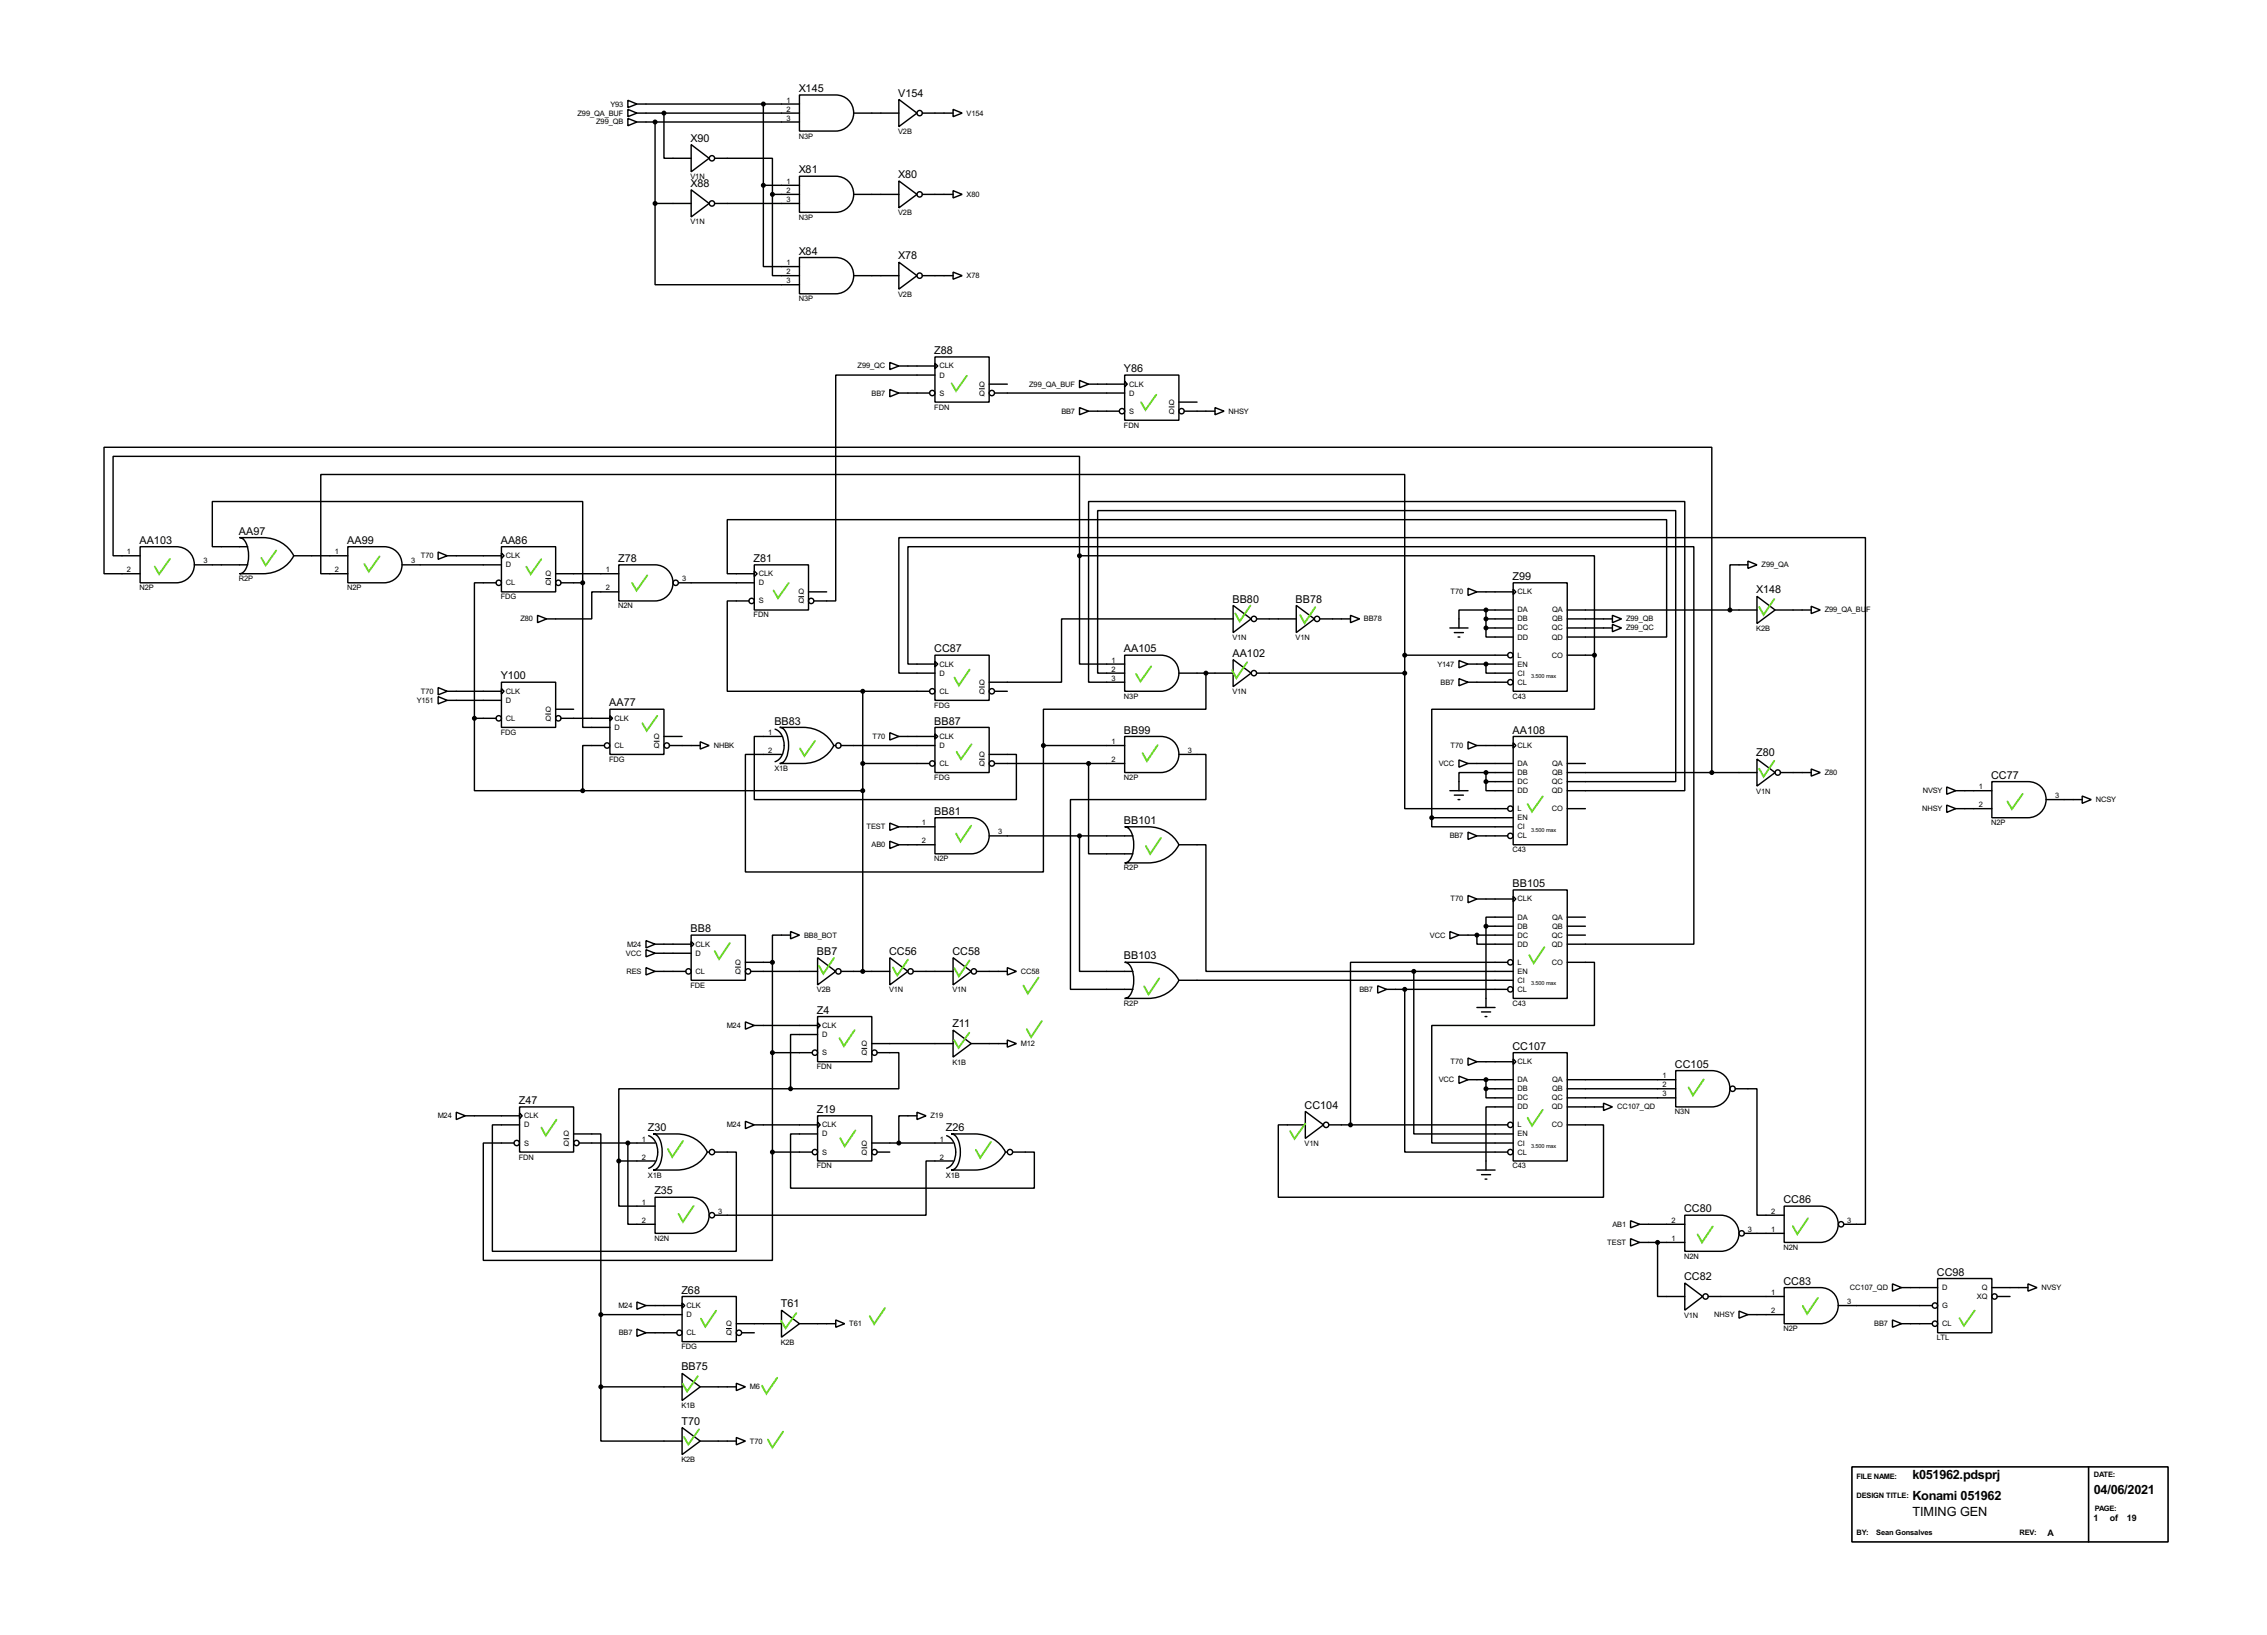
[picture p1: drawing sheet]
<svg xmlns="http://www.w3.org/2000/svg" width="637mm" height="460mm" viewBox="0 0 637 460" stroke-linecap="round" stroke-linejoin="round" font-family="sans-serif">
<defs><g id="words">
<g font-size="4">
<text x="537.7" y="415.9">k051962.pdsprj</text>
<text x="537.8" y="421.8">Konami 051962</text>
<text x="588.8" y="420">04/06/2021</text>
<text x="537.7" y="426.1">TIMING GEN</text>
</g>
<g font-size="3.4">
<text x="224.6" y="25.9">X145</text>
<text x="252.6" y="27.1">V154</text>
<text x="194.2" y="39.8">X90</text>
<text x="194.2" y="52.5">X88</text>
<text x="224.6" y="48.7">X81</text>
<text x="252.6" y="50.1">X80</text>
<text x="224.6" y="71.6">X84</text>
<text x="252.6" y="72.9">X78</text>
<text x="262.7" y="99.6">Z88</text>
<text x="316.1" y="104.7">Y86</text>
<text x="39.2" y="152.9">AA103</text>
<text x="67.2" y="150.4">AA97</text>
<text x="97.6" y="152.9">AA99</text>
<text x="140.8" y="152.9">AA86</text>
<text x="173.8" y="158">Z78</text>
<text x="211.9" y="158">Z81</text>
<text x="425.3" y="163.1">Z99</text>
<text x="493.9" y="166.8">X148</text>
<text x="346.6" y="169.4">BB80</text>
<text x="364.3" y="169.4">BB78</text>
<text x="262.7" y="183.4">CC87</text>
<text x="316.1" y="183.4">AA105</text>
<text x="346.6" y="184.6">AA102</text>
<text x="140.8" y="191">Y100</text>
<text x="171.3" y="198.6">AA77</text>
<text x="217.7" y="203.7">BB83</text>
<text x="262.7" y="203.7">BB87</text>
<text x="316.1" y="206.3">BB99</text>
<text x="425.3" y="206.3">AA108</text>
<text x="493.9" y="212.6">Z80</text>
<text x="559.9" y="219">CC77</text>
<text x="262.7" y="229.1">BB81</text>
<text x="316.1" y="231.7">BB101</text>
<text x="425.3" y="249.4">BB105</text>
<text x="194.2" y="262.1">BB8</text>
<text x="229.7" y="268.4">BB7</text>
<text x="250" y="268.4">CC56</text>
<text x="267.8" y="268.4">CC58</text>
<text x="316.1" y="269.8">BB103</text>
<text x="229.7" y="285">Z4</text>
<text x="267.8" y="288.8">Z11</text>
<text x="425.3" y="295.2">CC107</text>
<text x="471" y="300.2">CC105</text>
<text x="145.9" y="310.4">Z47</text>
<text x="366.9" y="311.6">CC104</text>
<text x="229.7" y="312.9">Z19</text>
<text x="182.2" y="318">Z30</text>
<text x="266" y="318">Z26</text>
<text x="184" y="335.8">Z35</text>
<text x="473.6" y="340.9">CC80</text>
<text x="501.5" y="338.3">CC86</text>
<text x="473.6" y="359.9">CC82</text>
<text x="544.7" y="358.7">CC98</text>
<text x="191.6" y="363.7">Z68</text>
<text x="501.5" y="361.2">CC83</text>
<text x="219.6" y="367.5">T61</text>
<text x="191.6" y="385.3">BB75</text>
<text x="191.6" y="400.5">T70</text>
</g>
<g font-size="2.8">
<text x="575.8" y="431.8">A</text>
<text x="588.7" y="427.8">1</text>
<text x="593.2" y="427.8">of</text>
<text x="598.1" y="427.8">19</text>
</g>
<g font-size="2.3">
<text x="171.7" y="29.9">Y93</text>
<text x="221.2" y="28.9">1</text>
<text x="162.4" y="32.5">Z99_QA_BUF</text>
<text x="167.6" y="35">Z99_QB</text>
<text x="221.2" y="31.4">2</text>
<text x="221.2" y="33.9">3</text>
<text x="271.8" y="32.5">V154</text>
<text x="224.6" y="38.9">N3P</text>
<text x="252.6" y="37.7">V2B</text>
<text x="194.2" y="50.4">V1N</text>
<text x="221.2" y="51.7">1</text>
<text x="221.2" y="54.3">2</text>
<text x="221.2" y="56.8">3</text>
<text x="271.8" y="55.3">X80</text>
<text x="194.2" y="63.1">V1N</text>
<text x="224.6" y="61.8">N3P</text>
<text x="252.6" y="60.5">V2B</text>
<text x="221.2" y="74.5">1</text>
<text x="221.2" y="77.1">2</text>
<text x="221.2" y="79.7">3</text>
<text x="252.6" y="83.4">V2B</text>
<text x="271.8" y="78.2">X78</text>
<text x="224.6" y="84.7">N3P</text>
<text x="241.2" y="103.6">Z99_QC</text>
<text x="264.2" y="103.6">CLK</text>
<text x="264.2" y="106.1">D</text>
<text x="245.1" y="111.2">BB7</text>
<text x="264.2" y="111.2">S</text>
<text x="275.3" y="108.7">Q</text>
<text x="275.3" y="111.2">Q</text>
<text x="289.4" y="108.7">Z99_QA_BUF</text>
<text x="317.5" y="108.7">CLK</text>
<text x="317.5" y="111.2">D</text>
<text x="328.7" y="113.7">Q</text>
<text x="262.7" y="115.1">FDN</text>
<text x="298.4" y="116.3">BB7</text>
<text x="317.5" y="116.3">S</text>
<text x="328.7" y="116.3">Q</text>
<text x="345.4" y="116.3">NHSY</text>
<text x="316.1" y="120.2">FDN</text>
<text x="35.7" y="155.8">1</text>
<text x="94.2" y="155.8">1</text>
<text x="35.7" y="160.9">2</text>
<text x="57.2" y="158.4">3</text>
<text x="94.2" y="160.9">2</text>
<text x="115.6" y="158.4">3</text>
<text x="118.3" y="156.9">T70</text>
<text x="142.2" y="156.9">CLK</text>
<text x="142.2" y="159.5">D</text>
<text x="153.3" y="162">Q</text>
<text x="170.4" y="160.9">1</text>
<text x="213.4" y="162">CLK</text>
<text x="495.3" y="159.5">Z99_QA</text>
<text x="39.2" y="165.9">N2P</text>
<text x="67.2" y="163.4">R2P</text>
<text x="97.6" y="165.9">N2P</text>
<text x="142.2" y="164.5">CL</text>
<text x="153.3" y="164.5">Q</text>
<text x="170.4" y="166">2</text>
<text x="191.8" y="163.4">3</text>
<text x="213.4" y="164.5">D</text>
<text x="224.5" y="167.1">Q</text>
<text x="407.9" y="167.1">T70</text>
<text x="426.8" y="167.1">CLK</text>
<text x="140.8" y="168.5">FDG</text>
<text x="173.8" y="171">N2N</text>
<text x="211.9" y="173.6">FDN</text>
<text x="213.4" y="169.6">S</text>
<text x="224.5" y="169.6">Q</text>
<text x="426.8" y="172.2">DA</text>
<text x="436.5" y="172.2">QA</text>
<text x="513.1" y="172.2">Z99_QA_BUF</text>
<text x="146.4" y="174.7">Z80</text>
<text x="346.6" y="179.9">V1N</text>
<text x="364.3" y="179.9">V1N</text>
<text x="383.5" y="174.7">BB78</text>
<text x="426.8" y="174.7">DB</text>
<text x="426.8" y="177.2">DC</text>
<text x="426.8" y="179.8">DD</text>
<text x="436.3" y="177.2">QC</text>
<text x="436.3" y="179.8">QD</text>
<text x="436.5" y="174.7">QB</text>
<text x="457.2" y="174.7">Z99_QB</text>
<text x="457.2" y="177.2">Z99_QC</text>
<text x="493.9" y="177.4">K2B</text>
<text x="426.8" y="184.9">L</text>
<text x="436.3" y="184.9">CO</text>
<text x="264.2" y="187.4">CLK</text>
<text x="264.2" y="189.9">D</text>
<text x="312.6" y="186.3">1</text>
<text x="312.6" y="188.8">2</text>
<text x="312.6" y="191.4">3</text>
<text x="404.2" y="187.4">Y147</text>
<text x="426.8" y="187.4">EN</text>
<text x="426.8" y="189.9">CI</text>
<text x="117.2" y="197.6">Y151</text>
<text x="118.3" y="195">T70</text>
<text x="142.2" y="195">CLK</text>
<text x="142.2" y="197.6">D</text>
<text x="264.2" y="195">CL</text>
<text x="275.3" y="192.5">Q</text>
<text x="275.3" y="195">Q</text>
<text x="316.1" y="196.4">N3P</text>
<text x="346.6" y="195.1">V1N</text>
<text x="405.1" y="192.5">BB7</text>
<text x="425.3" y="196.4">C43</text>
<text x="426.8" y="192.5">CL</text>
<text x="142.2" y="202.6">CL</text>
<text x="153.3" y="200.1">Q</text>
<text x="153.3" y="202.6">Q</text>
<text x="172.7" y="202.6">CLK</text>
<text x="262.7" y="199">FDG</text>
<text x="140.8" y="206.6">FDG</text>
<text x="172.7" y="205.2">D</text>
<text x="183.8" y="207.7">Q</text>
<text x="216" y="206.6">1</text>
<text x="245.3" y="207.7">T70</text>
<text x="264.2" y="207.7">CLK</text>
<text x="312.6" y="209.2">1</text>
<text x="171.3" y="214.2">FDG</text>
<text x="172.7" y="210.3">CL</text>
<text x="183.8" y="210.3">Q</text>
<text x="200.7" y="210.3">NHBK</text>
<text x="216" y="211.7">2</text>
<text x="264.2" y="210.3">D</text>
<text x="264.2" y="215.3">CL</text>
<text x="275.3" y="212.8">Q</text>
<text x="275.3" y="215.3">Q</text>
<text x="312.6" y="214.2">2</text>
<text x="334.1" y="211.7">3</text>
<text x="404.6" y="215.3">VCC</text>
<text x="407.9" y="210.3">T70</text>
<text x="426.8" y="210.3">CLK</text>
<text x="426.8" y="215.3">DA</text>
<text x="436.5" y="215.3">QA</text>
<text x="217.7" y="216.7">X1B</text>
<text x="262.7" y="219.3">FDG</text>
<text x="316.1" y="219.3">N2P</text>
<text x="426.8" y="217.9">DB</text>
<text x="426.8" y="220.4">DC</text>
<text x="436.3" y="220.4">QC</text>
<text x="436.5" y="217.9">QB</text>
<text x="513.1" y="217.9">Z80</text>
<text x="556.4" y="221.9">1</text>
<text x="426.8" y="223">DD</text>
<text x="436.3" y="223">QD</text>
<text x="493.9" y="223.1">V1N</text>
<text x="540.6" y="223">NVSY</text>
<text x="556.4" y="226.9">2</text>
<text x="577.9" y="224.4">3</text>
<text x="589.3" y="225.5">NCSY</text>
<text x="243.6" y="233.1">TEST</text>
<text x="259.3" y="232">1</text>
<text x="426.8" y="230.6">EN</text>
<text x="426.8" y="233.1">CI</text>
<text x="426.8" y="228">L</text>
<text x="436.3" y="228">CO</text>
<text x="540.5" y="228">NHSY</text>
<text x="559.9" y="232">N2P</text>
<text x="245.1" y="238.2">AB0</text>
<text x="259.3" y="237.1">2</text>
<text x="280.7" y="234.6">3</text>
<text x="407.7" y="235.7">BB7</text>
<text x="425.3" y="239.6">C43</text>
<text x="426.8" y="235.7">CL</text>
<text x="262.7" y="242.1">N2P</text>
<text x="316.1" y="244.7">R2P</text>
<text x="407.9" y="253.4">T70</text>
<text x="426.8" y="253.4">CLK</text>
<text x="226.1" y="263.6">BB8_BOT</text>
<text x="402.1" y="263.6">VCC</text>
<text x="426.8" y="258.5">DA</text>
<text x="426.8" y="261.1">DB</text>
<text x="426.8" y="263.6">DC</text>
<text x="436.3" y="263.6">QC</text>
<text x="436.5" y="258.5">QA</text>
<text x="436.5" y="261.1">QB</text>
<text x="176" y="268.7">VCC</text>
<text x="176.4" y="266.1">M24</text>
<text x="195.6" y="266.1">CLK</text>
<text x="195.6" y="268.7">D</text>
<text x="426.8" y="266.1">DD</text>
<text x="436.3" y="266.1">QD</text>
<text x="176.1" y="273.8">RES</text>
<text x="195.6" y="273.8">CL</text>
<text x="206.7" y="271.2">Q</text>
<text x="206.7" y="273.8">Q</text>
<text x="287" y="273.8">CC58</text>
<text x="426.8" y="273.8">EN</text>
<text x="426.8" y="271.2">L</text>
<text x="436.3" y="271.2">CO</text>
<text x="194.2" y="277.7">FDE</text>
<text x="229.7" y="279">V2B</text>
<text x="250" y="279">V1N</text>
<text x="267.8" y="279">V1N</text>
<text x="382.3" y="278.8">BB7</text>
<text x="426.8" y="276.3">CI</text>
<text x="426.8" y="278.8">CL</text>
<text x="316.1" y="282.8">R2P</text>
<text x="425.3" y="282.8">C43</text>
<text x="204.3" y="289">M24</text>
<text x="231.1" y="289">CLK</text>
<text x="231.1" y="291.5">D</text>
<text x="231.1" y="296.6">S</text>
<text x="242.2" y="294.1">Q</text>
<text x="242.2" y="296.6">Q</text>
<text x="267.8" y="299.3">K1B</text>
<text x="287" y="294.1">M12</text>
<text x="407.9" y="299.2">T70</text>
<text x="426.8" y="299.2">CLK</text>
<text x="229.7" y="300.6">FDN</text>
<text x="404.6" y="304.2">VCC</text>
<text x="426.8" y="304.2">DA</text>
<text x="436.5" y="304.2">QA</text>
<text x="467.5" y="303.1">1</text>
<text x="467.5" y="305.7">2</text>
<text x="426.8" y="306.8">DB</text>
<text x="426.8" y="309.3">DC</text>
<text x="426.8" y="311.9">DD</text>
<text x="436.3" y="309.3">QC</text>
<text x="436.3" y="311.9">QD</text>
<text x="436.5" y="306.8">QB</text>
<text x="454.7" y="311.9">CC107_QD</text>
<text x="467.5" y="308.2">3</text>
<text x="123.1" y="314.4">M24</text>
<text x="147.3" y="314.4">CLK</text>
<text x="147.3" y="316.9">D</text>
<text x="204.3" y="316.9">M24</text>
<text x="231.1" y="316.9">CLK</text>
<text x="261.6" y="314.4">Z19</text>
<text x="426.8" y="316.9">L</text>
<text x="436.3" y="316.9">CO</text>
<text x="471" y="313.3">N3N</text>
<text x="147.3" y="322">S</text>
<text x="158.4" y="319.5">Q</text>
<text x="158.4" y="322">Q</text>
<text x="180.5" y="320.9">1</text>
<text x="231.1" y="319.5">D</text>
<text x="242.2" y="322">Q</text>
<text x="264.3" y="320.9">1</text>
<text x="366.9" y="322.1">V1N</text>
<text x="426.8" y="319.5">EN</text>
<text x="426.8" y="322">CI</text>
<text x="145.9" y="326">FDN</text>
<text x="180.5" y="326">2</text>
<text x="229.7" y="328.5">FDN</text>
<text x="231.1" y="324.6">S</text>
<text x="242.2" y="324.6">Q</text>
<text x="264.3" y="326">2</text>
<text x="425.3" y="328.5">C43</text>
<text x="426.8" y="324.6">CL</text>
<text x="182.2" y="331">X1B</text>
<text x="266" y="331">X1B</text>
<text x="180.5" y="338.7">1</text>
<text x="202" y="341.2">3</text>
<text x="498" y="341.2">2</text>
<text x="180.5" y="343.8">2</text>
<text x="453.4" y="344.9">AB1</text>
<text x="470" y="343.8">2</text>
<text x="491.5" y="346.3">3</text>
<text x="498" y="346.3">1</text>
<text x="519.4" y="343.8">3</text>
<text x="184" y="348.8">N2N</text>
<text x="451.9" y="350">TEST</text>
<text x="470" y="348.9">1</text>
<text x="473.6" y="353.9">N2N</text>
<text x="501.5" y="351.4">N2N</text>
<text x="498" y="364.1">1</text>
<text x="520.2" y="362.7">CC107_QD</text>
<text x="546.1" y="362.7">D</text>
<text x="555.9" y="365.2">XQ</text>
<text x="557.3" y="362.7">Q</text>
<text x="574" y="362.7">NVSY</text>
<text x="173.9" y="367.7">M24</text>
<text x="193" y="367.7">CLK</text>
<text x="193" y="370.3">D</text>
<text x="473.6" y="370.4">V1N</text>
<text x="482" y="370.3">NHSY</text>
<text x="498" y="369.2">2</text>
<text x="519.4" y="366.6">3</text>
<text x="546.1" y="367.7">G</text>
<text x="174" y="375.4">BB7</text>
<text x="193" y="375.4">CL</text>
<text x="204.1" y="372.8">Q</text>
<text x="204.1" y="375.4">Q</text>
<text x="238.8" y="372.8">T61</text>
<text x="501.5" y="374.2">N2P</text>
<text x="527" y="372.8">BB7</text>
<text x="544.7" y="376.8">LTL</text>
<text x="546.1" y="372.8">CL</text>
<text x="191.6" y="379.3">FDG</text>
<text x="219.6" y="378">K2B</text>
<text x="191.6" y="395.8">K1B</text>
<text x="210.8" y="390.6">M6</text>
<text x="210.8" y="405.8">T70</text>
<text x="191.6" y="411">K2B</text>
<text x="522" y="415.8">FILE NAME:</text>
<text x="588.8" y="415.3">DATE:</text>
<text x="522" y="421.3">DESIGN TITLE:</text>
<text x="589" y="424.7">PAGE:</text>
<text x="522" y="431.5">BY:</text>
<text x="527.6" y="431.5">Sean Gonsalves</text>
<text x="567.9" y="431.6">REV:</text>
</g>
<g font-size="1.7">
<text x="430.5" y="190.6">3.500 max</text>
<text x="430.5" y="233.9">3.500 max</text>
<text x="430.5" y="277">3.500 max</text>
<text x="430.5" y="322.8">3.500 max</text>
</g>
</g></defs>
<g fill="none" stroke="#000" stroke-width=".4">
<path d="M176.6 30.8l2.5 1-2.5 1zM176.6 33.3l2.5 1-2.5 1zM176.6 28.2l2.5 1.1-2.5 1zM179.1 29.3h45.7M179.1 31.8h45.7M179.1 34.3h45.7M184.2 34.3v22.9M186.7 31.8v12.7h7.7M214.7 29.3v22.8M224.8 26.7h10.2a5.1 5.1 0 0 1 5.1 5.1 5.1 5.1 0 0 1-5.1 5h-10.2zM240.1 31.8h12.7M252.8 28l5.1 3.8-5.1 3.8z"/>
<path d="M259.4 31.8h8.6M268 30.8l2.6 1-2.6 1zM184.2 57.2v22.9h40.6M184.2 57.2h10.2M194.4 40.7l5 3.8-5 3.8zM194.4 53.4l5 3.8-5 3.8zM201 44.5h16.2v10.1M201 57.2h23.8M214.7 52.1v22.8h10.1M214.7 52.1h10.1M217.2 54.7v22.8h7.6M217.2 54.7h7.6"/>
<path d="M224.8 49.6h10.2a5.1 5.1 0 0 1 5.1 5 5.1 5.1 0 0 1-5.1 5.1h-10.2zM240.1 54.7h12.7M252.8 50.8l5.1 3.8-5.1 3.8zM259.4 54.7h8.6M268 53.6l2.6 1.1-2.6 1zM224.8 72.4h10.2a5.1 5.1 0 0 1 5.1 5.1 5.1 5.1 0 0 1-5.1 5.1h-10.2zM240.1 77.5h12.7M252.8 73.7l5.1 3.8-5.1 3.8zM259.4 77.5h8.6M268 76.5l2.6 1-2.6 1zM250.2 101.9l2.6 1-2.6 1zM250.2 109.5l2.6 1-2.6 1.1z"/>
<path d="M252.8 110.5h8.6M252.8 102.9h10.1M262.9 105.5h-27.9v63.5h-6.1M262.9 102.2l.8 .7-.8 .8zM262.9 100.4h15.3v12.7h-15.3zM278.2 108h5.1M279.7 110.5h36.6M303.6 107l2.5 1-2.5 1zM303.6 114.6l2.5 1-2.5 1zM306.1 108h10.2M306.1 115.6h8.7M316.3 107.2l.7 .8-.7 .8z"/>
<path d="M316.3 105.5h15.2v12.7h-15.2zM331.5 113.1h5.1M333 115.6h8.7M341.7 114.6l2.5 1-2.5 1zM39.4 156.3h-7.6v-28h271.8v28M39.4 153.7h10.2a5.1 5.1 0 0 1 5.1 5.1 5.1 5.1 0 0 1-5.1 5.1h-10.2zM54.7 158.8h15M67.4 151.2h6.6a9.6 9.6 0 0 1 8.6 5.1 9.6 9.6 0 0 1-8.6 5h-6.6a3.2 3.2 0 0 0 2.3-3.1 7.7 7.7 0 0 0-1.3-6.6zM69.7 153.7h-10v-12.7h104.2v22.9M82.6 156.3h15.2M97.8 153.7h10.2a5.1 5.1 0 0 1 5.1 5.1 5.1 5.1 0 0 1-5.1 5.1h-10.2zM113.1 158.8h27.9"/>
<path d="M123.2 155.2l2.6 1.1-2.6 1zM125.8 156.3h15.2M141 155.5l.8 .8-.8 .7zM141 153.7h15.3v12.7h-15.3zM174 158.8h10.2a5.1 5.1 0 0 1 5.1 5.1 5.1 5.1 0 0 1-5.1 5.1h-10.2zM212.1 158.8h15.3v12.7h-15.3zM491.5 157.8l2.6 1-2.6 1zM491.5 158.8h-5v12.7h-45.8M39.4 161.3h-10.1v-35.5h452.1v91.4M97.8 161.3h-7.6v-27.9h304.8v50.8M139.5 163.9h-6.1v38.1M151.2 173l2.5 1-2.5 1.1z"/>
<path d="M156.3 161.3h17.7M157.8 163.9h6.1M163.9 163.9v40.6h7.6M174 166.4h-7.6v7.6h-12.7M190.8 163.9h21.3M210.6 169h-6.1v25.4h38.1M212.1 160.6l.8 .7-.8 .8zM212.1 161.3h-7.6v-15.2h264.2v33h-28M227.4 166.4h5.1M346.8 174h-48.3v17.8h-20.3M346.8 170.2l5 3.8-5 3.9zM353.4 174h11.1"/>
<path d="M364.5 170.2l5.1 3.8-5.1 3.9zM371.1 174h8.7M379.8 173l2.5 1-2.5 1.1zM407.7 176.6h5.1M409 177.9h2.5M410 179.1h.5M412.8 165.4l2.5 1-2.5 1zM415.3 166.4h10.2M417.9 171.5h-7.6v5.1M417.9 176.6v2.5h7.6M417.9 174h7.6M417.9 176.6h7.6"/>
<path d="M417.9 171.5h7.6M417.9 171.5v5.1M425.5 165.7l.8 .7-.8 .8zM425.5 163.9h15.2v30.5h-15.2zM440.7 174h12.7M440.7 176.6h12.7M453.4 173l2.6 1-2.6 1.1zM453.4 175.6l2.6 1-2.6 1zM486.5 171.5h7.6M494.1 167.7l5.1 3.8-5.1 3.8zM499.2 171.5h10.1M509.3 170.5l2.6 1-2.6 1z"/>
<path d="M123.2 193.3l2.6 1.1-2.6 1zM123.2 195.9l2.6 1-2.6 1zM125.8 194.4h15.2M125.8 196.9h15.2M141 193.6l.8 .8-.8 .7zM141 191.8h15.3v12.7h-15.3zM156.3 199.4h5M171.5 199.4h15.2v12.7h-15.2zM242.6 194.4h18.8M242.6 194.4v20.3M262.9 186.7h-7.6v-33h221v111.8h-35.6M262.9 189.3h-10.1v-38.1h271.8v193h-6.1"/>
<path d="M262.9 186l.8 .7-.8 .8zM262.9 184.2h15.3v12.7h-15.3zM279.7 194.4h3.6M316.3 184.2h10.1a5.1 5.1 0 0 1 5.1 5.1 5.1 5.1 0 0 1-5.1 5.1h-10.1zM316.3 189.3h-7.6v-45.7h162.5v76.2h-30.5M316.3 191.8h-10.2v-50.8h167.7v81.3h-33.1M331.5 189.3h15.3M339.1 189.3v10.1h-45.7v10.2M346.8 185.5l5 3.8-5 3.8zM353.4 189.3h41.6M395 184.2v43.2h29M395 184.2h29"/>
<path d="M410.3 190.8l2.5 1-2.5 1zM410.3 185.7l2.5 1-2.5 1.1zM412.8 191.8h11.2M412.8 186.7h12.7M417.9 186.7v2.6h7.6M440.7 184.2h7.7M448.4 184.2v-27.9h-144.8v30.4h12.7M448.4 184.2v15.2h-45.8v30.5M133.4 202v20.3h30.5v-12.7h6.1M133.4 202h6.1M157.8 202h13.7M171.5 201.2l.8 .8-.8 .7z"/>
<path d="M186.7 207.1h5.1M188.3 209.6h8.6M196.9 208.6l2.5 1-2.5 1zM218 205a5.2 5.2 0 0 1 2.1 6.9 3.7 3.7 0 0 1-2.1 2.3M219.3 204.5h6.6a9.5 9.5 0 0 1 8.6 5.1 9.4 9.4 0 0 1-8.6 5.1h-6.6a3.2 3.2 0 0 0 2.3-3.2 7.9 7.9 0 0 0-1.3-6.6zM219.8 207.1h-7.7v17.7h73.7v-12.7h-7.6M234.5 209.6h.5M236.5 209.6h26.4M242.6 214.7v58.4M242.6 214.7h18.8M250.2 206l2.6 1.1-2.6 1zM252.8 207.1h10.1"/>
<path d="M262.9 206.3l.8 .8-.8 .7zM262.9 204.5h15.3v12.7h-15.3zM279.7 214.7h36.6M293.4 209.6v35.6h-83.8v-33.1h10.2M293.4 209.6h22.9M306.1 214.7v25.4h12.5M316.3 207.1h10.1a5.1 5.1 0 0 1 5.1 5 5.1 5.1 0 0 1-5.1 5.1h-10.1zM331.5 212.1h7.6v12.7h-38.1v53.4h17.6M410.3 213.7l2.5 1-2.5 1zM412.8 208.6l2.5 1-2.5 1zM412.8 214.7h12.7M415.3 209.6h10.2"/>
<path d="M417.9 219.8v2.5h7.6M417.9 217.2h-7.6v5.1M417.9 217.2h7.6M417.9 217.2v2.6M417.9 219.8h7.6M425.5 208.8l.8 .8-.8 .8zM425.5 207.1h15.2v30.4h-15.2zM440.7 217.2h53.4M440.7 214.7h5.1M494.1 213.4l5.1 3.8-5.1 3.8zM500.7 217.2h8.6M509.3 216.2l2.6 1-2.6 1z"/>
<path d="M560.1 219.8h10.2a5.1 5.1 0 0 1 5.1 5 5.1 5.1 0 0 1-5.1 5.1h-10.2zM163.9 222.3h78.7M250.2 231.4l2.6 1.1-2.6 1zM250.2 236.5l2.6 1-2.6 1.1zM252.8 232.5h10.1M252.8 237.5h10.1M262.9 229.9h10.2a5.1 5.1 0 0 1 5.1 5.1 5.1 5.1 0 0 1-5.1 5.1h-10.2zM278.2 235h25.4v38.1h15M303.6 235h15M316.3 232.5h6.6a9.5 9.5 0 0 1 8.6 5 9.5 9.5 0 0 1-8.6 5.1h-6.6a3.2 3.2 0 0 0 2.3-3.1 7.7 7.7 0 0 0-1.3-6.6zM331.5 237.5h7.6v35.6h58.5M402.6 229.9v2.6h22.9"/>
<path d="M402.6 229.9h22.9M407.7 222.3h5.1M409 223.6h2.5M410 224.8h.5M412.8 234l2.5 1-2.5 1zM415.3 235h8.7M440.7 227.4h5.1M547.4 221.3l2.6 1-2.6 1zM547.4 226.4l2.6 1-2.6 1zM550 222.3h10.1M550 227.4h10.1M575.4 224.8h10.1"/>
<path d="M585.5 223.8l2.6 1-2.6 1.1zM412.8 251.8l2.5 1-2.5 1zM415.3 252.8h10.2M425.5 252l.8 .8-.8 .7zM425.5 257.9h-7.6v2.5h7.6M425.5 250.2h15.2v30.5h-15.2zM440.7 257.9h5.1M181.7 272.1l2.5 1-2.5 1zM181.7 264.5l2.5 1-2.5 1zM181.7 267l2.5 1-2.5 1zM184.2 273.1h8.6M184.2 265.5h10.2"/>
<path d="M184.2 268h10.2M194.4 264.7l.7 .8-.7 .7zM194.4 262.9h15.2v12.7h-15.2zM209.6 270.6h7.6M211.1 273.1h18.8M217.2 270.6v53.3M222.3 261.9l2.5 1-2.5 1.1zM222.3 262.9h-5.1v7.7M229.9 269.3l5.1 3.8-5.1 3.8zM236.5 273.1h13.7M250.2 269.3l5.1 3.8-5.1 3.8zM256.8 273.1h11.2"/>
<path d="M268 269.3l5.1 3.8-5.1 3.8zM274.6 273.1h8.7M283.3 272.1l2.5 1-2.5 1zM316.3 270.6h6.6a9.5 9.5 0 0 1 8.6 5 9.5 9.5 0 0 1-8.6 5.1h-6.6a3.2 3.2 0 0 0 2.3-3.1 7.7 7.7 0 0 0-1.3-6.6zM331.5 275.6h94M387.4 277.2l2.5 1-2.5 1zM389.9 278.2h5.1v45.7h29M395 278.2h29M397.6 273.1v45.7h27.9M397.6 273.1h27.9M407.7 261.9l2.6 1-2.6 1.1zM410.3 262.9h5v2.6h10.2"/>
<path d="M415.3 262.9h10.2M417.9 260.4v22.9M424 270.6h-44.2v45.7M440.7 270.6h7.7v17.7h-45.8v33.1h22.9M440.7 262.9h5.1M440.7 260.4h5.1M209.6 287.3l2.5 1-2.5 1.1zM212.1 288.3h17.8M217.2 296h11.2M229.9 290.9h-7.6v15.2M229.9 287.6l.8 .7-.8 .8zM229.9 285.8h15.3v12.7h-15.3z"/>
<path d="M245.2 293.4h22.8M246.7 296h6.1v10.1h-30.5M268 289.6l5.1 3.8-5.1 3.8zM273.1 293.4h10.2M283.3 292.4l2.5 1-2.5 1zM412.8 297.5l2.5 1-2.5 1zM415.3 298.5h10.2M415.3 283.3h5.1M416.6 284.5h2.6M417.6 285.8h.5M425.5 297.7l.8 .8-.8 .8zM425.5 296h15.2v30.4h-15.2z"/>
<path d="M128.3 312.7l2.6 1-2.6 1.1zM130.9 313.7h15.2M146.1 316.3h-7.6v35.5h68.6v-27.9h-6.1M146.1 313l.8 .7-.8 .8zM146.1 311.2h15.2v12.7h-15.2zM161.3 318.8h7.7v50.8M182.4 319.3a5.2 5.2 0 0 1 2.2 6.9 3.7 3.7 0 0 1-2.2 2.3M183.7 318.8h6.6a9.5 9.5 0 0 1 8.6 5.1 9.4 9.4 0 0 1-8.6 5.1h-6.6a3.2 3.2 0 0 0 2.3-3.2 7.8 7.8 0 0 0-1.3-6.6zM209.6 315.3l2.5 1-2.5 1zM212.1 316.3h17.8M222.3 306.1h-48.3v20.3M229.9 318.8h-7.6v15.3h68.6v-10.2h-6.1"/>
<path d="M229.9 315.5l.8 .8-.8 .7zM229.9 313.7h15.3v12.7h-15.3zM257.9 312.7l2.5 1-2.5 1.1zM257.9 313.7h-5.1v7.7M266.2 319.3a5.2 5.2 0 0 1 2.2 6.9 3.7 3.7 0 0 1-2.2 2.3M267.5 318.8h6.6a9.6 9.6 0 0 1 8.7 5.1 9.6 9.6 0 0 1-8.7 5.1h-6.6a3.2 3.2 0 0 0 2.4-3.2 7.7 7.7 0 0 0-1.4-6.6zM367.1 312.5l5.1 3.8-5.1 3.8zM367.1 316.3h-7.6v20.3h91.4v-20.3h-10.2M373.7 316.3h50.3M410.3 302.6l2.5 1-2.5 1zM412.8 303.6h12.7M417.9 306.1v2.6h7.6"/>
<path d="M417.9 306.1h7.6M417.9 303.6v2.5M425.5 311.2h-7.6v17.8M440.7 303.6h30.5M440.7 306.1h30.5M440.7 308.7h30.5M440.7 311.2h10.2M450.9 310.2l2.5 1-2.5 1zM471.2 301h10.2a5.1 5.1 0 0 1 5.1 5.1 5.1 5.1 0 0 1-5.1 5.1h-10.2zM488 306.1h6.1v35.6h7.6M144.6 321.4h-8.7v33h81.3v-30.5M162.9 321.4h21.3"/>
<path d="M174 326.4v12.7h10.2M174 326.4h10.2M176.6 321.4v22.8h7.6M184.2 336.6h10.2a5.1 5.1 0 0 1 5 5.1 5.1 5.1 0 0 1-5 5.1h-10.2zM198.9 323.9h.5M217.2 323.9h11.2M245.2 321.4h22.8M246.7 323.9h3.5M268 326.4h-7.6v15.3h-59.4M282.8 323.9h.5M415.3 329h5.1M416.6 330.3h2.6"/>
<path d="M417.6 331.5h.5M501.7 339.1h10.2a5.1 5.1 0 0 1 5 5.1 5.1 5.1 0 0 1-5 5.1h-10.2zM458.5 348.3l2.6 1-2.6 1zM458.5 343.2l2.6 1-2.6 1zM461.1 344.2h12.7M461.1 349.3h12.7M466.1 349.3v15.2h7.7M473.8 341.7h10.1a5.1 5.1 0 0 1 5.1 5 5.1 5.1 0 0 1-5.1 5.1h-10.1zM490.5 346.8h11.2M544.9 359.5h15.2v15.2h-15.2zM169 369.6h22.8M169 369.6v20.3"/>
<path d="M179.1 366.1l2.6 1-2.6 1zM179.1 373.7l2.6 1-2.6 1zM181.7 367.1h10.1M181.7 374.7h8.6M191.8 366.3l.8 .8-.8 .7zM191.8 364.5h15.3v12.7h-15.3zM207.1 372.2h12.7M208.6 374.7h3.5M219.8 368.4l5 3.8-5 3.8zM224.8 372.2h10.2M235 371.1l2.5 1.1-2.5 1zM473.8 360.7l5 3.8-5 3.9z"/>
<path d="M480.4 364.5h21.3M489 368.6l2.5 1-2.5 1zM491.5 369.6h10.2M501.7 362h10.2a5.1 5.1 0 0 1 5 5.1 5.1 5.1 0 0 1-5 5.1h-10.2zM516.9 367.1h26.5M532.2 361l2.5 1-2.5 1zM532.2 371.1l2.5 1.1-2.5 1zM534.7 362h10.2M534.7 372.2h8.7M560.1 362h10.2M561.6 364.5h3.6M570.3 361l2.5 1-2.5 1z"/>
<path d="M169 389.9v15.3h22.8M169 389.9h22.8M191.8 386.1l5.1 3.8-5.1 3.9zM196.9 389.9h10.2M207.1 388.9l2.5 1-2.5 1.1zM191.8 401.4l5.1 3.8-5.1 3.8zM196.9 405.2h10.2M207.1 404.2l2.5 1-2.5 1z"/>
<circle cx="258.6" cy="31.8" r=".75"/>
<circle cx="200.2" cy="57.2" r=".75"/>
<circle cx="200.2" cy="44.5" r=".75"/>
<circle cx="258.6" cy="54.7" r=".75"/>
<circle cx="258.6" cy="77.5" r=".75"/>
<circle cx="262.1" cy="110.5" r=".75"/>
<circle cx="278.9" cy="110.5" r=".75"/>
<circle cx="315.5" cy="115.6" r=".75"/>
<circle cx="332.2" cy="115.6" r=".75"/>
<circle cx="140.2" cy="163.9" r=".75"/>
<circle cx="157" cy="163.9" r=".75"/>
<circle cx="190" cy="163.9" r=".75"/>
<circle cx="211.3" cy="169" r=".75"/>
<circle cx="228.1" cy="169" r=".75"/>
<circle cx="352.6" cy="174" r=".75"/>
<circle cx="370.3" cy="174" r=".75"/>
<circle cx="262.1" cy="194.4" r=".75"/>
<circle cx="278.9" cy="194.4" r=".75"/>
<circle cx="352.6" cy="189.3" r=".75"/>
<circle cx="424.7" cy="191.8" r=".75"/>
<circle cx="424.7" cy="184.2" r=".75"/>
<circle cx="140.2" cy="202" r=".75"/>
<circle cx="157" cy="202" r=".75"/>
<circle cx="170.7" cy="209.6" r=".75"/>
<circle cx="187.5" cy="209.6" r=".75"/>
<circle cx="235.7" cy="209.6" r=".75"/>
<circle cx="262.1" cy="214.7" r=".75"/>
<circle cx="278.9" cy="214.7" r=".75"/>
<circle cx="499.9" cy="217.2" r=".75"/>
<circle cx="424.7" cy="227.4" r=".75"/>
<circle cx="424.7" cy="235" r=".75"/>
<circle cx="193.6" cy="273.1" r=".75"/>
<circle cx="210.3" cy="273.1" r=".75"/>
<circle cx="235.7" cy="273.1" r=".75"/>
<circle cx="256" cy="273.1" r=".75"/>
<circle cx="273.8" cy="273.1" r=".75"/>
<circle cx="424.7" cy="270.6" r=".75"/>
<circle cx="424.7" cy="278.2" r=".75"/>
<circle cx="229.1" cy="296" r=".75"/>
<circle cx="245.9" cy="296" r=".75"/>
<circle cx="372.9" cy="316.3" r=".75"/>
<circle cx="424.7" cy="316.3" r=".75"/>
<circle cx="487.2" cy="306.1" r=".75"/>
<circle cx="145.3" cy="321.4" r=".75"/>
<circle cx="162.1" cy="321.4" r=".75"/>
<circle cx="200.2" cy="323.9" r=".75"/>
<circle cx="229.1" cy="323.9" r=".75"/>
<circle cx="245.9" cy="323.9" r=".75"/>
<circle cx="284" cy="323.9" r=".75"/>
<circle cx="424.7" cy="323.9" r=".75"/>
<circle cx="200.2" cy="341.7" r=".75"/>
<circle cx="489.8" cy="346.8" r=".75"/>
<circle cx="517.7" cy="344.2" r=".75"/>
<circle cx="191" cy="374.7" r=".75"/>
<circle cx="207.8" cy="374.7" r=".75"/>
<circle cx="479.6" cy="364.5" r=".75"/>
<circle cx="544.1" cy="367.1" r=".75"/>
<circle cx="544.1" cy="372.2" r=".75"/>
<circle cx="560.8" cy="364.5" r=".75"/>
</g>
<g fill="none" stroke="#000" stroke-width=".28">
<path d="M275.3 109.3h1.6M328.7 114.4h1.6M153.4 162.7h1.6M224.5 167.8h1.6M275.3 193.2h1.6M153.4 200.8h1.6M183.9 208.4h1.6M275.3 213.5h1.6M206.7 271.9h1.6M242.3 294.8h1.6M158.5 320.2h1.6M242.3 322.7h1.6"/>
<path d="M204.2 373.5h1.6"/>
</g>
<g fill="#000" stroke="#000" stroke-width=".4">
<circle cx="184.2" cy="34.3" r=".5"/>
<circle cx="186.7" cy="31.8" r=".5"/>
<circle cx="214.6" cy="29.3" r=".5"/>
<circle cx="184.2" cy="57.2" r=".5"/>
<circle cx="214.6" cy="52.1" r=".5"/>
<circle cx="217.2" cy="54.7" r=".5"/>
<circle cx="303.5" cy="156.3" r=".5"/>
<circle cx="163.8" cy="163.9" r=".5"/>
<circle cx="417.8" cy="174" r=".5"/>
<circle cx="417.8" cy="171.5" r=".5"/>
<circle cx="417.8" cy="176.6" r=".5"/>
<circle cx="486.4" cy="171.5" r=".5"/>
<circle cx="242.6" cy="194.4" r=".5"/>
<circle cx="339.1" cy="189.3" r=".5"/>
<circle cx="395" cy="184.2" r=".5"/>
<circle cx="395" cy="189.3" r=".5"/>
<circle cx="417.8" cy="186.7" r=".5"/>
<circle cx="448.3" cy="184.2" r=".5"/>
<circle cx="133.4" cy="202" r=".5"/>
<circle cx="242.6" cy="214.7" r=".5"/>
<circle cx="293.4" cy="209.6" r=".5"/>
<circle cx="306.1" cy="214.7" r=".5"/>
<circle cx="417.8" cy="217.2" r=".5"/>
<circle cx="417.8" cy="219.8" r=".5"/>
<circle cx="481.3" cy="217.2" r=".5"/>
<circle cx="163.8" cy="222.3" r=".5"/>
<circle cx="242.6" cy="222.3" r=".5"/>
<circle cx="303.5" cy="235" r=".5"/>
<circle cx="402.6" cy="229.9" r=".5"/>
<circle cx="217.2" cy="270.6" r=".5"/>
<circle cx="242.6" cy="273.1" r=".5"/>
<circle cx="395" cy="278.2" r=".5"/>
<circle cx="397.5" cy="273.1" r=".5"/>
<circle cx="415.3" cy="262.9" r=".5"/>
<circle cx="417.8" cy="260.4" r=".5"/>
<circle cx="217.2" cy="296" r=".5"/>
<circle cx="222.3" cy="306.1" r=".5"/>
<circle cx="379.7" cy="316.3" r=".5"/>
<circle cx="417.8" cy="303.6" r=".5"/>
<circle cx="417.8" cy="306.1" r=".5"/>
<circle cx="174" cy="326.4" r=".5"/>
<circle cx="176.5" cy="321.4" r=".5"/>
<circle cx="217.2" cy="323.9" r=".5"/>
<circle cx="252.7" cy="321.4" r=".5"/>
<circle cx="466.1" cy="349.3" r=".5"/>
<circle cx="168.9" cy="369.6" r=".5"/>
<circle cx="168.9" cy="389.9" r=".5"/>
</g>
<path d="M520.8 412.4h88.9v21.1h-88.9zM587.3 412.4v21.1" fill="none" stroke="#000" stroke-width=".45"/>
<g fill="none" stroke="#6ad928" stroke-width=".54">
<path d="M351.6 170.3l-3 4.4-1.2-2.2M369.8 170.7l-3 4.5-1.2-2.2M498.9 168.4l-3 4.5-1.2-2.3M272.6 188.3l-3 4.4-1.2-2.2M350.7 186.2l-3 4.5-1.3-2.3M325.5 209.5l-3 4.5-1.2-2.3M498.9 213.9l-3 4.5-1.2-2.3M273.1 232.1l-3 4.5-1.2-2.2M326.4 235.6l-3 4.5-1.2-2.3M205.2 265.2l-3 4.4-1.2-2.2M234.5 269.3l-3 4.5-1.2-2.2M255.3 269.8l-3 4.4-1.2-2.2"/>
<path d="M272.6 270l-3 4.5-1.2-2.3M292 274.9l-3 4.4-1.2-2.2M326 275.1l-3 4.5-1.3-2.3M434.3 266.3l-3 4.5-1.3-2.3M240.3 289.6l-3 4.5-1.2-2.2M292.9 287.1l-3 4.5-1.2-2.3M156.5 314.8l-3 4.5-1.2-2.3M240.5 317.8l-3 4.5-1.2-2.3M433.8 312l-3 4.5-1.2-2.2M479.1 303.5l-3 4.5-1.3-2.3M192 320.8l-3 4.5-1.2-2.3M195 339.1l-3 4.4-1.2-2.2"/>
<path d="M278.6 321l-3 4.5-1.2-2.2M481.6 344.8l-3 4.5-1.2-2.2M508.4 342.5l-3 4.5-1.2-2.3M511.2 364.9l-3 4.5-1.3-2.3"/>
</g>
<path d="M201.4 368.5l-3.1 4.5-1.2-2.3M248.8 367.8l-3 4.4-1.2-2.2M218.5 387.4l-3 4.4-1.2-2.2M220.2 402.5l-3 4.5-1.3-2.3" fill="none" stroke="#6ad928" stroke-width=".55"/>
<path d="M77.7 154.8l-3 4.2-1.2-2.1M152.2 157.2l-3 4.2-1.2-2.1M184.8 201.3l-2.9 4.1-1.3-2M229.2 208.3l-3 4.2-1.2-2.1M273.2 209.3l-3 4.2-1.2-2.1" fill="none" stroke="#6ad928" stroke-width=".52"/>
<g fill="none" stroke="#6ad928" stroke-width=".53">
<path d="M271.9 105.7l-3.1 4.2-1.2-2.1M325.1 111l-3 4.2-1.2-2.1M47.8 157.1l-3.1 4.3-1.2-2.1M106.7 156.4l-3 4.3-1.2-2.1M182 161.8l-3 4.2-1.3-2.1M221.8 163.9l-3 4.3-1.3-2.2M323.7 187.3l-3 4.3-1.3-2.1M433.8 223.9l-3 4.3-1.3-2.2M568.8 223.2l-3.1 4.3-1.2-2.2M272.6 290.3l-3 4.3-1.3-2.1M367 315.9l-3 4.3-1.2-2.2M223.9 369.2l-3 4.2-1.2-2.1"/>
<path d="M555.3 368.5l-3.1 4.2-1.2-2.1M196.2 386.9l-3 4.3-1.2-2.1M196.6 401.8l-3 4.3-1.3-2.1"/>
</g>
<use href="#words"/>
</svg>
